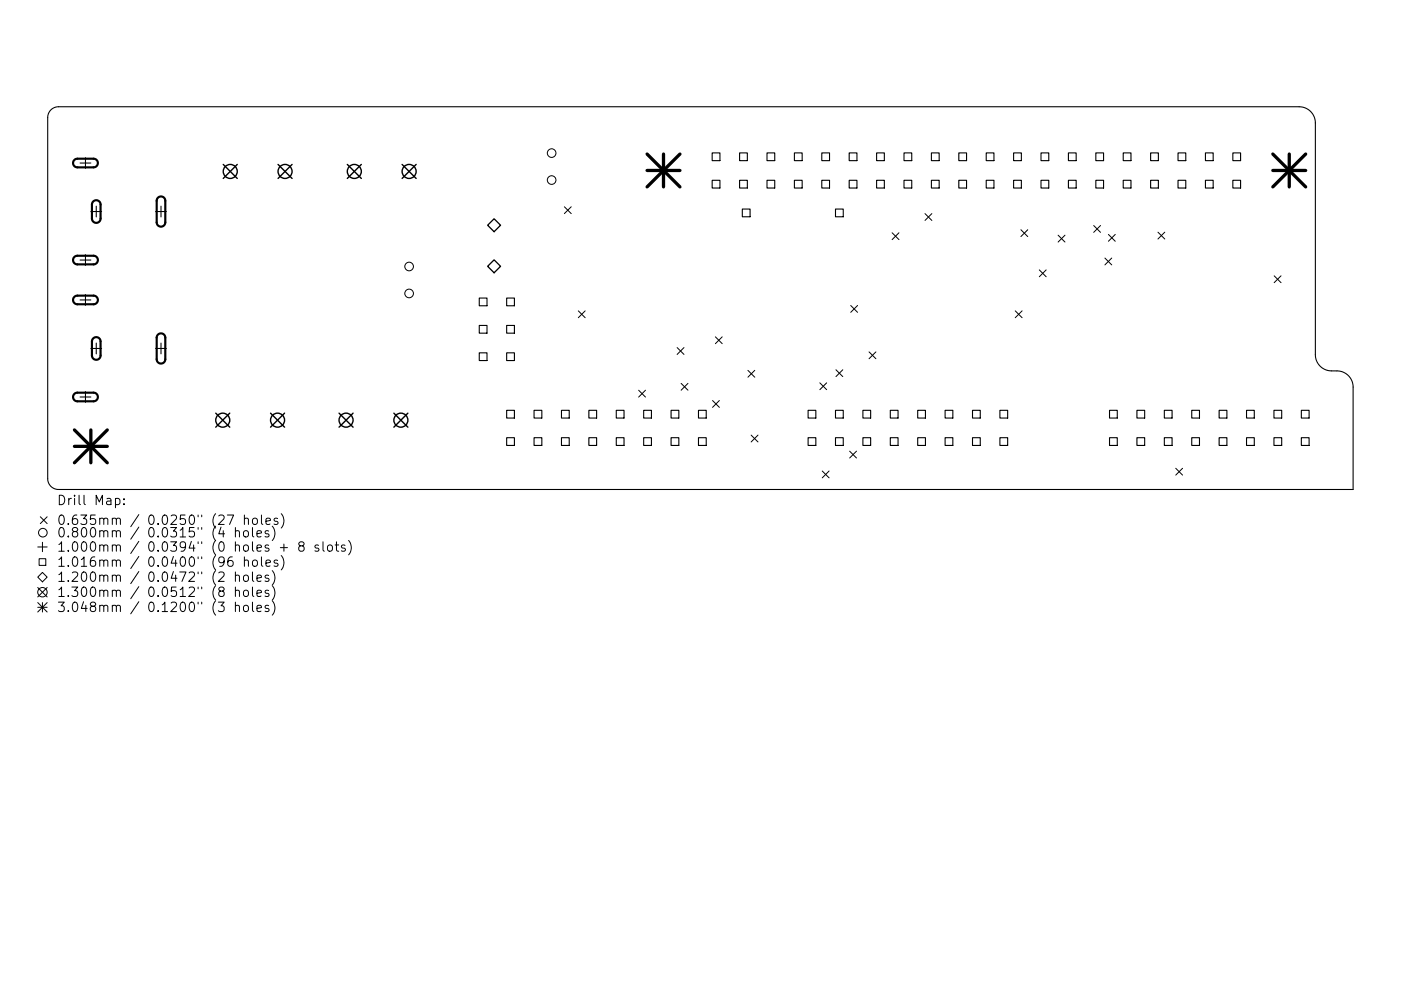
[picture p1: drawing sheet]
<svg xmlns="http://www.w3.org/2000/svg" width="297mm" height="210mm" viewBox="0 0 297 210" stroke-linecap="round" stroke-linejoin="round" font-family="sans-serif">
<defs><g id="words">
<g font-size="2.8">
<text x="12" y="107.2">Drill Map:</text>
<text x="12" y="111.4">0.635mm / 0.0250&quot; (27 holes)</text>
<text x="12" y="114">0.800mm / 0.0315&quot; (4 holes)</text>
<text x="12" y="117">1.000mm / 0.0394&quot; (0 holes + 8 slots)</text>
<text x="12" y="120.2">1.016mm / 0.0400&quot; (96 holes)</text>
<text x="12" y="123.4">1.200mm / 0.0472&quot; (2 holes)</text>
<text x="12" y="126.6">1.300mm / 0.0512&quot; (8 holes)</text>
<text x="12" y="129.8">3.048mm / 0.1200&quot; (3 holes)</text>
</g>
</g></defs>
<g fill="none" stroke="#000" stroke-width=".23">
<path d="M10.8 23.3l.8-.5 .8-.2h263.1a3.4 3.4 0 0 1 3.4 3.5v49.2a3.4 3.4 0 0 0 3.4 3.4h1.2a3.4 3.4 0 0 1 3.4 3.4v21.8h-274.5a2.29 2.29 0 0 1-2.3-2.3v-76.7l.2-.9zM17 34.6h2.3M18.1 33.4v2.3M151 32.4h1.6v1.7h-1.6zM151 38.3h1.6v1.6h-1.6zM156.8 32.4h1.6v1.7h-1.6zM156.8 38.3h1.6v1.6h-1.6zM162.6 32.4h1.7v1.7h-1.7zM162.6 38.3h1.7v1.6h-1.7zM168.4 32.4h1.7v1.7h-1.7zM168.4 38.3h1.7v1.6h-1.7zM174.2 32.4h1.7v1.7h-1.7z"/>
<path d="M174.2 38.3h1.7v1.6h-1.7zM180 32.4h1.7v1.7h-1.7zM180 38.3h1.7v1.6h-1.7zM185.9 32.4h1.6v1.7h-1.6zM185.9 38.3h1.6v1.6h-1.6zM191.7 32.4h1.6v1.7h-1.6zM191.7 38.3h1.6v1.6h-1.6zM197.5 32.4h1.6v1.7h-1.6zM197.5 38.3h1.6v1.6h-1.6zM203.3 32.4h1.6v1.7h-1.6zM203.3 38.3h1.6v1.6h-1.6zM209.1 32.4h1.6v1.7h-1.6z"/>
<path d="M209.1 38.3h1.6v1.6h-1.6zM214.9 32.4h1.6v1.7h-1.6zM214.9 38.3h1.6v1.6h-1.6zM220.7 32.4h1.7v1.7h-1.7zM220.7 38.3h1.7v1.6h-1.7zM226.5 32.4h1.7v1.7h-1.7zM226.5 38.3h1.7v1.6h-1.7zM232.3 32.4h1.7v1.7h-1.7zM232.3 38.3h1.7v1.6h-1.7zM238.1 32.4h1.7v1.7h-1.7zM238.1 38.3h1.7v1.6h-1.7zM244 32.4h1.6v1.7h-1.6z"/>
<path d="M244 38.3h1.6v1.6h-1.6zM249.8 32.4h1.6v1.7h-1.6zM249.8 38.3h1.6v1.6h-1.6zM255.6 32.4h1.6v1.7h-1.6zM255.6 38.3h1.6v1.6h-1.6zM261.4 32.4h1.6v1.7h-1.6zM261.4 38.3h1.6v1.6h-1.6zM17 55.2h2.3M18.1 54v2.3M19.3 44.9h2.3M20.4 43.7v2.3M33 44.9h2.3"/>
<path d="M34.1 43.7v2.3M157.4 44.4h1.6v1.6h-1.6zM177.1 44.4h1.7v1.6h-1.7zM17 63.6h2.3M18.1 62.5v2.3M19.3 73.9h2.3M20.4 72.8v2.3M33 73.9h2.3M34.1 72.8v2.3M101.6 63.2h1.7v1.7h-1.7zM101.6 69h1.7v1.7h-1.7zM101.6 74.9h1.7v1.6h-1.7z"/>
<path d="M107.4 63.2h1.7v1.7h-1.7zM107.4 69h1.7v1.7h-1.7zM107.4 74.9h1.7v1.6h-1.7zM17 84.2h2.3M18.1 83.1v2.3M107.4 87.1h1.7v1.6h-1.7zM107.4 92.9h1.7v1.6h-1.7zM113.2 87.1h1.7v1.6h-1.7zM113.2 92.9h1.7v1.6h-1.7zM119 87.1h1.7v1.6h-1.7zM119 92.9h1.7v1.6h-1.7zM124.9 87.1h1.6v1.6h-1.6z"/>
<path d="M124.9 92.9h1.6v1.6h-1.6zM130.7 87.1h1.6v1.6h-1.6zM130.7 92.9h1.6v1.6h-1.6zM136.5 87.1h1.6v1.6h-1.6zM136.5 92.9h1.6v1.6h-1.6zM142.3 87.1h1.6v1.6h-1.6zM142.3 92.9h1.6v1.6h-1.6zM148.1 87.1h1.6v1.6h-1.6zM148.1 92.9h1.6v1.6h-1.6zM171.3 87.1h1.7v1.6h-1.7zM171.3 92.9h1.7v1.6h-1.7zM177.1 87.1h1.7v1.6h-1.7z"/>
<path d="M177.1 92.9h1.7v1.6h-1.7zM183 87.1h1.6v1.6h-1.6zM183 92.9h1.6v1.6h-1.6zM188.8 87.1h1.6v1.6h-1.6zM188.8 92.9h1.6v1.6h-1.6zM194.6 87.1h1.6v1.6h-1.6zM194.6 92.9h1.6v1.6h-1.6zM200.4 87.1h1.6v1.6h-1.6zM200.4 92.9h1.6v1.6h-1.6zM206.2 87.1h1.6v1.6h-1.6zM206.2 92.9h1.6v1.6h-1.6zM212 87.1h1.6v1.6h-1.6z"/>
<path d="M212 92.9h1.6v1.6h-1.6zM235.2 87.1h1.7v1.6h-1.7zM235.2 92.9h1.7v1.6h-1.7zM241.1 87.1h1.6v1.6h-1.6zM241.1 92.9h1.6v1.6h-1.6zM246.9 87.1h1.6v1.6h-1.6zM246.9 92.9h1.6v1.6h-1.6zM252.7 87.1h1.6v1.6h-1.6zM252.7 92.9h1.6v1.6h-1.6zM258.5 87.1h1.6v1.6h-1.6zM258.5 92.9h1.6v1.6h-1.6zM264.3 87.1h1.6v1.6h-1.6z"/>
<path d="M264.3 92.9h1.6v1.6h-1.6zM270.1 87.1h1.6v1.6h-1.6zM270.1 92.9h1.6v1.6h-1.6zM275.9 87.1h1.7v1.6h-1.7zM275.9 92.9h1.7v1.6h-1.7z"/>
</g>
<g fill="none" stroke="#000" stroke-width=".21">
<path d="M119.7 43.9l1.4 1.4M121.1 43.9l-1.4 1.4M189.1 49.4l1.5 1.4M190.6 49.4l-1.5 1.4M196.1 45.3l1.5 1.5M197.6 45.3l-1.5 1.5M216.5 48.7l1.4 1.5M217.9 48.7l-1.4 1.5M220.4 57.3l1.4 1.4M221.8 57.3l-1.4 1.4M224.3 49.9l1.5 1.5M225.8 49.9l-1.5 1.5"/>
<path d="M231.9 47.8l1.4 1.5M233.3 47.8l-1.4 1.5M234.3 54.7l1.4 1.5M235 49.7l1.5 1.5M235.7 54.7l-1.4 1.5M236.5 49.7l-1.5 1.5M245.5 49.3l1.5 1.4M247 49.3l-1.5 1.4M270.1 58.5l1.5 1.5M271.6 58.5l-1.5 1.5M122.6 66l1.5 1.4M124.1 66l-1.5 1.4"/>
<path d="M143.6 73.7l1.4 1.5M145 73.7l-1.4 1.5M151.7 71.5l1.4 1.4M153.1 71.5l-1.4 1.4M158.6 78.6l1.4 1.4M160 78.6l-1.4 1.4M177.2 78.5l1.5 1.4M178.7 78.5l-1.5 1.4M180.4 64.8l1.4 1.5M181.8 64.8l-1.4 1.5M184.3 74.7l1.4 1.4M185.7 74.7l-1.4 1.4"/>
<path d="M215.3 66l1.4 1.4M216.7 66l-1.4 1.4M135.4 82.8l1.5 1.4M136.9 82.8l-1.5 1.4M144.4 81.3l1.5 1.5M145.9 81.3l-1.5 1.5M151.1 85l1.4 1.4M152.5 85l-1.4 1.4M159.3 92.3l1.4 1.5M160.7 92.3l-1.4 1.5M173.8 81.2l1.5 1.5M174.3 99.9l1.5 1.5"/>
<path d="M175.3 81.2l-1.5 1.5M175.8 99.9l-1.5 1.5M180.1 95.7l1.5 1.5M181.6 95.7l-1.5 1.5M249.3 99.4l1.4 1.4M250.7 99.4l-1.4 1.4M8 116h2M8.3 118.5h1.4v1.5h-1.4zM8.5 109.6l1.5 1.5M9 115v2M10 109.6l-1.5 1.5M24.5 105.8l.6-.1 .3 .4v.6l-.2 .3h-.7"/>
<path d="M26.3 106.9v.2M26.3 105.8v.2M48.2 109.3h1.3l-.8 2M49.2 118.2a.79 .79 0 0 0-.9 .8v.8l.2 .3 .6 .1 .2-.2 .1-.7-.2-.3-.5-.1-.4 .4M49.9 112.8a.5 .5 0 0 1 .9 .1v1M49.9 111.9v2M51.7 112.8a.54 .54 0 0 1 .6-.2 .54 .54 0 0 1 .4 .4v.5a.54 .54 0 0 1-.6 .4 .54 .54 0 0 1-.5-.4zM51.8 110.1l.3-.2 .5 .1 .1 1.3M51.8 119l.3-.2 .5 .1 .1 1.3M51.8 109.3v2M51.8 118.2v2M53.5 111.9v1.7l.3 .3"/>
<path d="M53.6 110.1l.3-.2a.54 .54 0 0 1 .7 .4v.6a.54 .54 0 0 1-.5 .4 .54 .54 0 0 1-.6-.4zM53.6 119l.3-.2 .5 .1 .2 .3v.6a.54 .54 0 0 1-.5 .4 .54 .54 0 0 1-.6-.4zM54.5 113.3l.9-.2-.1-.4-.5-.1-.3 .3 .1 .9h.7M55.4 109.3v1.7l.3 .3M55.4 118.2v1.7l.3 .3M56.4 110.6l.9-.2-.1-.4-.5-.1-.3 .3 .1 1h.7M56.4 119.5l.9-.2-.1-.4-.5-.1-.3 .3 .1 1h.7M57 112.7l-.5-.1-.3 .3 .1 .3 .7 .2v.4h-.8M57.7 111.6a2.29 2.29 0 0 1 0 3.1M58.9 110l-.5-.1-.3 .3 .1 .3 .7 .2v.5h-.8M58.9 118.9l-.5-.1-.3 .3 .1 .3 .7 .2v.5h-.8M59.4 116.2h1.6"/>
<path d="M59.6 109a2.29 2.29 0 0 1 0 3M59.6 117.9a2.29 2.29 0 0 1 0 3M60.2 115.4v1.6M63.7 115.8l-.4-.4 .1-.3 .3-.1h.6l.2 .3-.1 .3-.9 .3-.2 .3 .1 .6 .3 .2 .6-.1 .2-.3v-.4l-.4-.4M67.5 115.7l-.4-.1-.3 .3 .1 .3 .6 .2v.5h-.7M68.5 115v1.7l.3 .3M69.5 115.8a.54 .54 0 0 1 .6-.2 .54 .54 0 0 1 .4 .4v.6a.54 .54 0 0 1-.5 .4 .54 .54 0 0 1-.6-.4zM71.1 115.6h.7M71.3 115v1.7l.1 .2 .4 .1M73.1 115.7l-.4-.1-.3 .3 .1 .3 .6 .2v.5h-.7M73.9 114.7a2.29 2.29 0 0 1 0 3M8 122.4l1-1 1 1-1 1z"/>
<path d="M8 124.6l2 2M8 127.8l2 2M8 128.8h2M9 127.8v2M10 124.6l-2 2M10 127.8l-2 2M49.9 122.2a.5 .5 0 0 1 .9 .1v1.1M49.9 125.4a.5 .5 0 0 1 .9 .1v1.1M49.9 128.6a.5 .5 0 0 1 .9 .1v1.1M49.9 121.4v2M49.9 124.6v2M49.9 127.8v2"/>
<path d="M51.7 122.2a.54 .54 0 0 1 .6-.2 .54 .54 0 0 1 .4 .4l-.1 .8a.54 .54 0 0 1-.6 .2 .54 .54 0 0 1-.4-.4zM51.7 125.4a.54 .54 0 0 1 .6-.2 .54 .54 0 0 1 .4 .4v.6a.54 .54 0 0 1-.6 .4 .54 .54 0 0 1-.5-.4zM51.7 128.6a.54 .54 0 0 1 .6-.2 .54 .54 0 0 1 .4 .4v.6a.54 .54 0 0 1-.6 .4 .54 .54 0 0 1-.5-.4zM53.5 121.4v1.7l.3 .3M53.5 124.6v1.7l.3 .3M53.5 127.8v1.7l.3 .3M54.5 122.7l.9-.2-.1-.4-.5-.1-.3 .3 .1 1h.7M54.5 125.9l.9-.2-.1-.4-.5-.1-.3 .3 .1 1h.7M54.5 129.1l.9-.2-.1-.4-.5-.1-.3 .3 .1 1h.7M57 122.1l-.5-.1-.3 .3 .1 .3 .7 .2v.5h-.8M57 125.3l-.5-.1-.3 .3 .1 .3 .7 .2v.5h-.8M57 128.5l-.5-.1-.3 .3 .1 .3 .7 .2v.5h-.8"/>
<path d="M57.7 121.1a2.29 2.29 0 0 1 0 3M57.7 124.3a2.29 2.29 0 0 1 0 3M57.7 127.5a2.29 2.29 0 0 1 0 3"/>
<circle cx="117" cy="32.5" r=".91"/>
<circle cx="117" cy="38.2" r=".91"/>
<circle cx="86.7" cy="56.5" r=".91"/>
<circle cx="86.7" cy="62.3" r=".91"/>
<circle cx="9.1" cy="113" r=".91"/>
<circle cx="9" cy="125.6" r="1"/>
</g>
<path d="M15.8 33.9l.5-.2h3.5a.91 .91 0 0 1 1 .9 .91 .91 0 0 1-1 .9h-3.4a.91 .91 0 0 1-.8-.6 .91 .91 0 0 1 .2-1zM15.8 54.5l.5-.2h3.5a.91 .91 0 0 1 1 .9 .91 .91 0 0 1-1 .9h-3.4a.91 .91 0 0 1-.8-.6 .91 .91 0 0 1 .2-1zM19.8 42.7a.91 .91 0 0 1 1-.1 .91 .91 0 0 1 .5 .8v3a.91 .91 0 0 1-.9 .9 .91 .91 0 0 1-.9-.9v-3.1zM33.5 41.9a.92 .92 0 0 1 1-.1 .92 .92 0 0 1 .5 .8v4.6a.92 .92 0 0 1-.9 .9 .92 .92 0 0 1-.9-.9v-4.7zM15.8 63l.5-.3h3.5a.91 .91 0 0 1 1 .9 .91 .91 0 0 1-1 1h-3.4a.91 .91 0 0 1-.8-.6 .91 .91 0 0 1 .2-1zM19.8 71.8a.91 .91 0 0 1 1-.2 .91 .91 0 0 1 .5 .8v3a.91 .91 0 0 1-.9 .9 .91 .91 0 0 1-.9-.9v-3zM33.5 71a.92 .92 0 0 1 1-.2 .92 .92 0 0 1 .5 .8v4.6a.92 .92 0 0 1-.9 .9 .92 .92 0 0 1-.9-.9v-4.6zM15.8 83.6l.5-.3h3.5a.91 .91 0 0 1 1 .9 .91 .91 0 0 1-1 .9h-3.4a.91 .91 0 0 1-.8-.5 .91 .91 0 0 1 .2-1z" fill="none" stroke="#000" stroke-width=".46"/>
<path d="M103.4 47.8l1.4-1.4 1.3 1.4-1.3 1.4zM103.4 56.5l1.4-1.4 1.3 1.4-1.3 1.4z" fill="none" stroke="#000" stroke-width=".27"/>
<g fill="none" stroke="#000" stroke-width=".3">
<path d="M47.3 34.9l3 3M50.3 34.9l-3 3M59 34.9l2.9 3M61.9 34.9l-2.9 3M73.6 34.9l3 3M76.6 34.9l-3 3M85.3 34.9l2.9 3M88.2 34.9l-2.9 3M45.7 87.7l3 2.9M48.7 87.7l-3 2.9M57.4 87.7l2.9 2.9M60.3 87.7l-2.9 2.9"/>
<path d="M71.9 87.7l3 2.9M74.9 87.7l-3 2.9M83.5 87.7l3 2.9M86.5 87.7l-3 2.9"/>
<circle cx="48.8" cy="36.4" r="1.49"/>
<circle cx="60.4" cy="36.4" r="1.49"/>
<circle cx="75.1" cy="36.4" r="1.49"/>
<circle cx="86.7" cy="36.4" r="1.49"/>
<circle cx="47.2" cy="89.1" r="1.49"/>
<circle cx="58.8" cy="89.1" r="1.49"/>
<circle cx="73.4" cy="89.1" r="1.49"/>
<circle cx="85" cy="89.1" r="1.49"/>
</g>
<path d="M137.2 32.7l7 7M137.2 36.2h7M140.7 32.7v7M144.2 32.7l-7 7M269.9 36.2h6.9M269.9 32.7l6.9 7M273.3 32.7v7M276.8 32.7l-6.9 7M15.8 91.2l6.9 7M15.8 94.7h6.9M19.3 91.2v7M22.7 91.2l-6.9 7" fill="none" stroke="#000" stroke-width=".7"/>
<use href="#words"/>
</svg>
